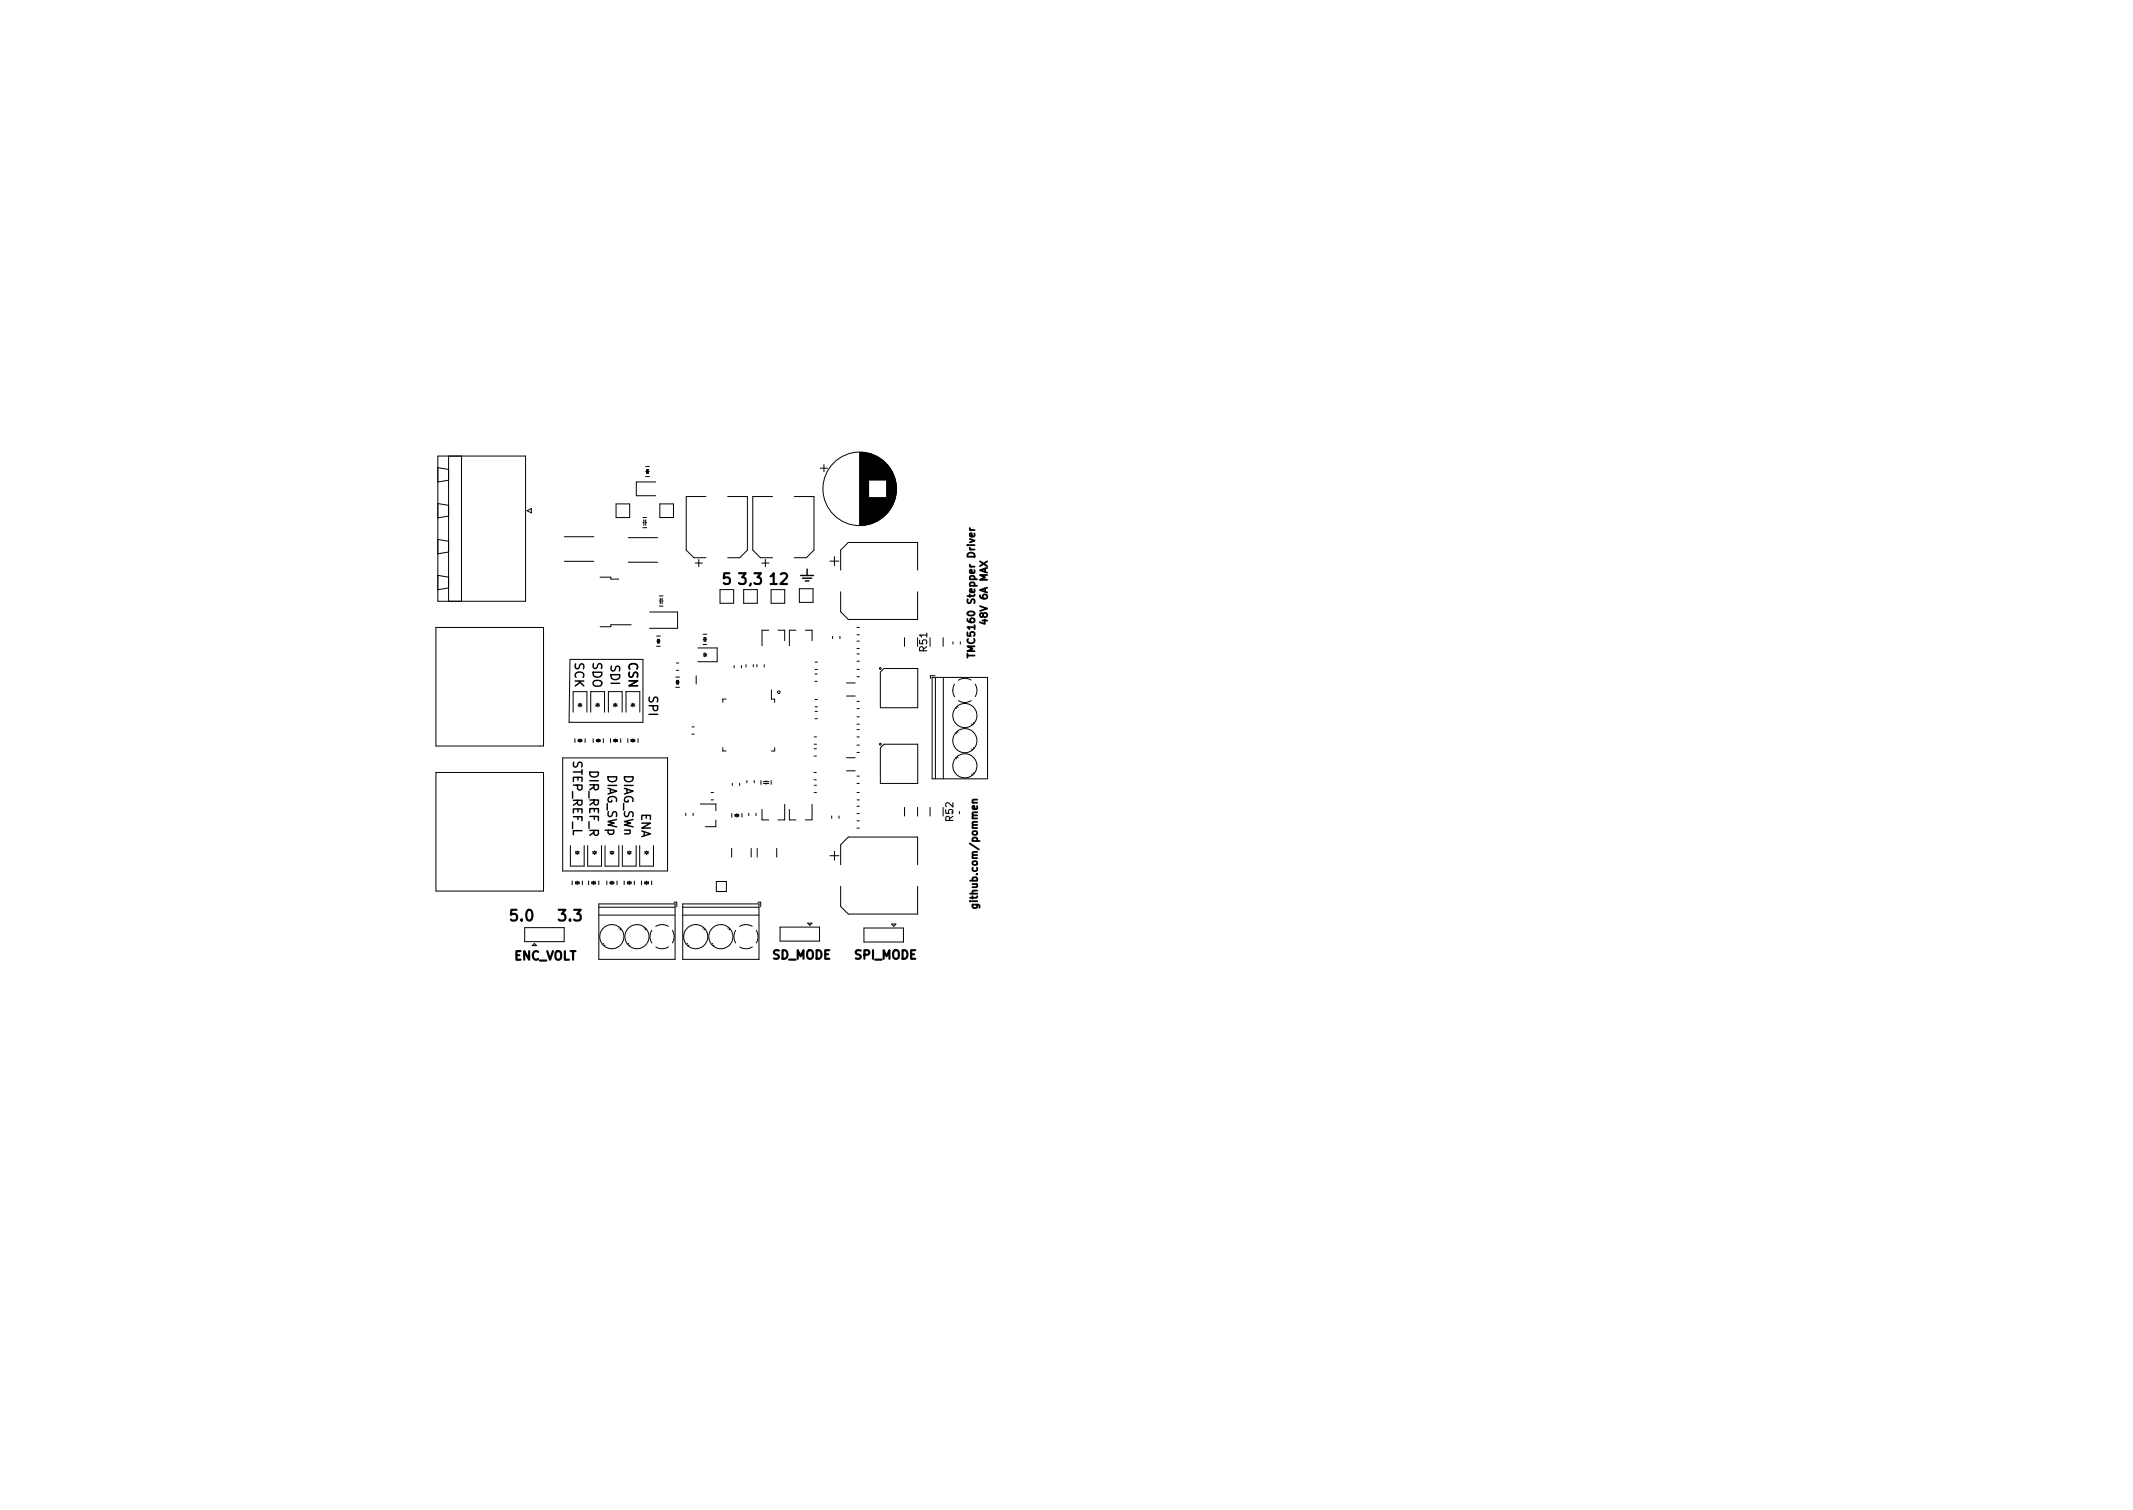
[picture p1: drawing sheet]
<svg xmlns="http://www.w3.org/2000/svg" width="297mm" height="210mm" viewBox="0 0 297 210" stroke-linecap="round" stroke-linejoin="round" font-family="sans-serif">
<defs><g id="words">
<g font-size="2.1">
<text x="100.6" y="81.4">5</text>
<text x="103" y="81.4">3,3</text>
<text x="107.3" y="81.4">12</text>
<text x="71.2" y="128.3">5.0</text>
<text x="77.9" y="128.3">3.3</text>
</g>
<g font-size="1.7">
<text x="80" y="92.2" transform="rotate(90 80 92.2)">SCK</text>
<text x="82.5" y="92.2" transform="rotate(90 82.5 92.2)">SDO</text>
<text x="85" y="92.6" transform="rotate(90 85 92.6)">SDI</text>
<text x="87.5" y="92.2" transform="rotate(90 87.5 92.2)">CSN</text>
<text x="90.3" y="96.9" transform="rotate(90 90.3 96.9)">SPI</text>
<text x="79.8" y="105.8" transform="rotate(90 79.8 105.8)">STEP_REF_L</text>
<text x="82.1" y="107.2" transform="rotate(90 82.1 107.2)">DIR_REF_R</text>
<text x="84.6" y="107.7" transform="rotate(90 84.6 107.7)">DIAG_SWp</text>
<text x="86.9" y="107.7" transform="rotate(90 86.9 107.7)">DIAG_SWn</text>
<text x="89.3" y="113.2" transform="rotate(90 89.3 113.2)">ENA</text>
<text x="71.5" y="133.7">ENC_VOLT</text>
<text x="107.5" y="133.6">SD_MODE</text>
<text x="119" y="133.6">SPI_MODE</text>
</g>
<g font-size="1.4">
<text x="137.5" y="86.6" transform="rotate(-90 137.5 86.6)">48V 6A MAX</text>
<text x="129.1" y="90.7" transform="rotate(-90 129.1 90.7)">R51</text>
<text x="135.8" y="90.6" transform="rotate(-90 135.8 90.6)">TMC5160 Stepper Driver</text>
<text x="132.7" y="114.3" transform="rotate(-90 132.7 114.3)">R52</text>
<text x="136.1" y="125.7" transform="rotate(-90 136.1 125.7)">github.com/pommen</text>
</g>
</g></defs>
<path d="M135.1 73.5l.1 .3M135.1 73.8h.6M134.7 91v.6M134.7 91.3h1M136.1 111.3l-.6 .1-.1 .2 .1 .2M135.4 126h.8l.2 .2v.2M135.5 126l-.1 .2 .2 .2 .4-.1v-.3" fill="none" stroke="#000" stroke-width=".25"/>
<path d="M112.4 79.2v.9M111.5 80.1h1.8M111.8 80.5h1.2M112.1 80.9h.5" fill="none" stroke="#000" stroke-width=".2"/>
<g fill="none" stroke="#000" stroke-width=".14">
<path d="M61 63.5h12.2v20.2h-12.2zM61 65.1l1.5 .3M61 70.1l1.5 .3M61 75.1l1.5 .3M62.5 63.5v20.2M62.5 66.9l-1.5 .2M62.5 71.9l-1.5 .2M62.5 76.9l-1.5 .2M64.3 63.5v20.2M73.4 71.1l.6-.3v.6zM78.6 78.2h4.1M78.6 74.7h4.1"/>
<path d="M85.8 70.2h1.9v1.9h-1.9zM87.5 74.9h4.1M87.5 78.3h4.1M89.5 72.1h.5M89.5 73.5h.5M89.5 72.8h.2M89.7 72.4v.7M89.9 66.4h.5M89.9 64.9h.5M89.9 65.7h.5M89.9 72.4v.7M89.9 72.8h.1"/>
<path d="M90 65.4h.3v.5h-.3zM90.2 65.4v.5M91.3 67.1h-2.7v1.9h2.7M91.9 70.2h1.9v1.9h-1.9zM96.8 78.4h1M97.3 77.9v1M98.3 69.1h-2.7v7.5l1 1.1h1.7M101.3 69.1h2.8v7.5l-1.1 1.1h-1.7M106.1 78.4h1M106.6 77.9v1M107.6 69.1h-2.8v7.5l1.1 1.1h1.7M110.6 69.1h2.8v7.5l-1.1 1.1h-1.7"/>
<path d="M114.2 65.2h1M114.7 64.7v1M115.6 78.1h1.2M116.2 77.5v1.3M117.1 79.4v-2.8l1-1.1h9.7v3.9M119.7 63v10.1M119.8 63v10.1M119.9 63v10.1M120 63v10.1M120.1 63v10.1M120.2 63v10.1M120.3 63v10.1"/>
<path d="M120.4 63v10.1M120.5 63v10.1M120.6 63.1v10M120.7 63.1v10M120.7 63.1v9.9M120.8 63.1v9.9M120.9 63.1v9.9M121 63.1v9.9M121 63.1v3.7M121 69.3v3.7M121 63.2v3.6M121.1 63.2v3.6"/>
<path d="M121.1 69.3v3.7M121.2 63.2v3.6M121.2 69.3v3.6M121.3 63.2v3.6M121.3 69.3v3.6M121.4 63.3v3.5M121.4 69.3v3.6M121.4 69.3v3.5M121.5 63.3v3.5M121.5 69.3v3.5M121.6 63.3v3.5M121.6 69.3v3.5"/>
<path d="M121.6 63.4v3.4M121.7 63.4v3.4M121.7 69.3v3.5M121.7 69.3v3.4M121.8 63.4v3.4M121.8 69.3v3.4M121.9 63.5v3.3M121.9 69.3v3.4M122 63.5v3.3M122 69.3v3.3M122.1 63.6v3.2M122.1 69.3v3.3"/>
<path d="M122.1 69.3v3.2M122.2 63.6v3.2M122.2 69.3v3.2M122.3 63.7v3.1M122.3 69.3v3.2M122.3 69.3v3.1M122.4 63.7v3.1M122.4 69.3v3.1M122.4 63.8v3M122.5 63.8v3M122.5 69.3v3M122.6 63.8v3"/>
<path d="M122.6 69.3v3M122.6 63.9v2.9M122.6 69.3v2.9M122.7 63.9v2.9M122.7 69.3v2.9M122.7 64v2.8M122.8 64v2.8M122.8 69.3v2.8M122.9 64.1v2.7M122.9 69.3v2.8M122.9 69.3v2.7M123 64.1v2.7"/>
<path d="M123 69.3v2.7M123 64.2v2.6M123 69.3v2.6M123.1 64.2v2.6M123.1 69.3v2.6M123.1 64.3v2.5M123.2 64.3v2.5M123.2 69.3v2.5M123.2 64.4v2.4M123.2 69.3v2.4M123.3 64.4v2.4M123.3 69.3v2.4"/>
<path d="M123.3 64.5v2.3M123.4 64.5v2.3M123.4 69.3v2.3M123.4 64.6v2.2M123.4 69.3v2.2M123.5 64.6v6.9M123.5 64.7v6.8M123.6 64.7v6.7M123.6 64.8v6.6M123.6 64.8v6.5M123.7 64.9v6.4M123.7 64.9v6.3"/>
<path d="M123.8 65v6.2M123.8 65v6.1M123.8 65.1v6M123.9 65.1v5.9M123.9 65.2v5.8M124 65.2v5.7M124 65.3v5.5M124 65.4v5.4M124.1 65.4v5.3M124.1 65.5v5.1M124.2 65.6v5M124.2 65.6v4.9"/>
<path d="M124.2 65.7v4.7M124.3 65.8v4.6M124.3 65.9v4.4M124.4 65.9v4.3M124.4 66v4.1M124.4 66.1v3.9M124.5 66.2v3.7M124.5 66.3v3.5M124.6 66.4v3.3M124.6 66.6v3M124.6 66.7v2.7M124.7 66.8v2.5"/>
<path d="M124.7 67v2.1M124.8 67.2v1.7M124.8 67.5v1.2M60.7 87.4h15v16.5h-15zM61 80.1l1.5 .3M62.5 81.9l-1.5 .2M79.4 91.8h10.1v8.8h-10.3zM79.8 96.3v2.9M80.5 98.3l.3-.3 .2 .3zM80.5 98h.5M80.8 97.9v.1M80.8 98.3v.1"/>
<path d="M81.7 96.3v2.9M82.3 99.2v-2.9h1.9v2.9M83 98h.5M83.2 97.9v.1M83.2 98.3v.1M83.2 98l.3 .3h-.5zM83.6 80.4h1.5v.2h1.1M84.7 99.2v-2.9h1.9v2.9M85.4 98.3l.3-.3 .2 .3zM85.4 98h.5M85.7 97.9v.1M85.7 98.3v.1"/>
<path d="M87.2 99.2v-2.9h1.9v2.9M87.9 98.3l.2-.3 .3 .3zM87.9 98h.5M87.9 87h-2.8v.3h-1.5M88.1 97.9v.1M88.1 98.3v.1M90.5 85.2h3.9v2.3h-3.9M91.4 90h.6M91.4 88.6h.6M91.4 89.3h.5M91.6 89h.2v.5h-.2zM91.7 89v.5"/>
<path d="M91.8 83h.5M91.8 84.4h.5M91.8 83.7h.1M91.9 83.3v.8M92.2 83.3v.8M92.2 83.7h.1M94.1 95.7h.5M94.1 94.3h.5M94.1 95h.5M94.2 92.3h.3M94.2 93.3h.3M94.2 94.7h.3v.5h-.3z"/>
<path d="M94.4 94.7v.5M96.9 94.1v1.1M97.2 90.2h2.7v1.9h-2.7M97.9 89.7h.5M97.9 88.3h.5M97.9 89h.5M97.9 91.2h.2M98 88.8h.3v.5h-.3zM98.1 90.9l.2 .3-.2 .2zM98.2 88.8v.5M98.3 91.2h.1M98.3 90.9v.5"/>
<path d="M100.3 82.1v1.9h1.9v-1.9M101.1 97.3h-.4v.5M102.2 92.7v.3M103.3 92.7v.3M103.6 82.1v1.9h1.9v-1.9M103.9 92.5v.4M104.9 92.5v.4M105.4 92.5v.4M106.4 92.5v.4M107 87.8h-.9v2.1M107.4 82.1v1.9h1.9v-1.9M107.4 96.1v1.2h.5v.5"/>
<path d="M108.3 87.8h1v1.4M110.9 87.8h-1v2.1M111.3 82h1.9v1.9h-1.9zM112.2 87.8h.9v1.4M113.5 93.8h.3M113.5 94.9h.3M113.5 99.1h.3M113.5 93.2h.3M113.5 92.2h.3M113.5 97.4h.3M113.5 98.4h.3M115.9 88.6v.3"/>
<path d="M117 88.6v.3M117.1 82.4v2.8l1 1.1h9.7v-3.9M117.9 96.9h1.2M117.9 95.1h1.2M119.3 89.3h.4M119.3 93.2h.4M119.3 88.4h.4M119.3 87.4h.4M119.3 90.3h.4M119.3 99.8h.4M119.3 91.1h.4M119.3 92.1h.4"/>
<path d="M119.3 98.7h.4M119.3 97.7h.4M119.3 94.2h.4M123.1 93.1h4.7v5.4h-5.2v-4.9zM126 88.8v1.2M129.8 94.3h7.7v14.1h-7.7zM130.2 94.1h-.6v.4M130.3 94.3v14.1M131.3 88.8v1.2M131.4 94.3v14.1M132.7 96.1l.2 .9M132.7 89.4v.3"/>
<path d="M132.9 95.3l-.2 .9M133.1 98.6l.1 .1M133.3 98.4l.1 .1M133.5 97.6l.8 .2h.4l.6-.2M133.7 89.4v.3M135.2 94.7l-.8-.2-.9 .2M135.8 95.2l.2 1-.2 .8M60.7 107.6h15v16.5h-15zM78.4 105.5h14.6v15.8h-14.6zM79.4 117.7v2.9h2v-2.9M80.1 102.9v.5M80.1 118.6h.5l-.2 .3z"/>
<path d="M80.1 118.9h.5M80.4 118.5v.1M80.4 118.9v.1M80.5 103h.5v.2h-.5zM80.5 103.1h.5M80.8 102.9v.5M81.5 102.9v.5M81.8 117.7v2.9h2v-2.9M82.5 118.6h.6l-.3 .3zM82.5 118.9h.6M82.6 102.9v.5M82.8 118.5v.1"/>
<path d="M82.8 118.9v.1M83.1 103h.5v.2h-.5zM83.1 103.1h.5M83.3 102.9v.5M84 102.9v.5M84.3 117.7v2.9h1.9v-2.9M85 118.6h.5l-.3 .3zM85 118.9h.5M85 102.9v.5M85.2 118.5v.1M85.2 118.9v.1M85.5 103h.5v.2h-.5z"/>
<path d="M85.5 103.1h.5M85.7 102.9v.5M86.4 102.9v.5M86.7 117.7v2.9h1.9v-2.9M87.4 118.6h.5l-.3 .3zM87.4 118.9h.5M87.4 102.9v.5M87.6 118.5v.1M87.6 118.9v.1M87.9 103h.5v.2h-.5zM87.9 103.1h.5M88.1 102.9v.5"/>
<path d="M88.8 102.9v.5M89.1 117.7v2.9h1.9v-2.9M89.8 118.6h.5l-.3 .3zM89.8 118.9h.5M90 118.5v.1M90 118.9v.1M95.5 113.2v.4M96.4 101.2h.3M96.4 102.2h.3M96.5 113.2v.4M97.5 112h2.2v.9M99 110.4h.3"/>
<path d="M99 111.4h.3M99.7 114.2v.9h-1.5M100.7 104.1v.5h.4M101.9 118.1v1.2M101.9 113.3v.5M102 109.1v.3M102.4 113.4h.5v.3h-.5zM102.4 113.5h.5M102.6 113.3v.5M103 109.1v.3M103.3 113.3v.5M104 108.7v.3"/>
<path d="M104.3 113.2v.4M104.6 118.1v1.2M105 108.7v.3M105.3 113.2v.4M105.4 118.1v1.2M106 108.7v.5M106.1 112.7v1.5h.9M106.3 109.1h.8M106.3 108.8h.8M106.7 108.7v.1M106.7 109.1v.1M107.4 108.7v.5"/>
<path d="M107.9 104.1v.5h-.5M108.2 118.1v1.2M109.3 112v2.2h-1M109.9 112.7v1.5h1M113.1 112v2.2h-.9M113.3 107.6h.4M113.3 108.6h.4M113.4 110.4h.3M113.4 109.3h.3M113.4 103.6h.3M113.4 102.6h.3M113.4 104.3h.3"/>
<path d="M113.4 105.3h.3M113.5 100.1h.3M115.6 119.2h1.2M115.8 113.6v.3M116.2 118.5v1.3M116.8 113.6v.3M117.9 105.5h1.2M117.9 107.3h1.2M119.3 109.1h.4M119.3 110.4h.4M119.3 102.6h.4M119.3 111.4h.4"/>
<path d="M119.3 115.3h.4M119.3 114.3h.4M119.3 113.3h.4M119.3 112.3h.4M119.3 101.6h.4M119.3 108.1h.4M119.3 103.8h.4M119.3 104.8h.4M119.3 100.8h.4M122.6 104.1l.5-.5h4.7v5.5h-5.2zM126 112.4v1.2M127.8 112.4v1.2"/>
<path d="M129.5 112.4v1.2M133.1 102.1l.1 .1M133.1 105.6l.1 .1M133.3 101.9l.1 .1M133.3 105.4l.1 .1M133.6 113v.3M135.3 100.8l.1 .1M135.3 104.3l.1 .1M135.3 107.8l.1 .1M135.5 100.6l.1 .1M135.5 104.1l.1 .1M135.5 107.6l.1 .1"/>
<path d="M73.1 129.2h5.5v1.9h-5.5zM74.4 131.4l.3 .3h-.6zM79.7 122.7v.5M80.1 122.8h.5v.3h-.5zM80.1 122.9h.5M80.4 122.7v.5M81.1 122.7v.5M82 122.7v.5M82.4 122.8h.5v.3h-.5zM82.4 122.9h.5M82.7 122.7v.5M83.4 122.7v.5"/>
<path d="M83.4 126.3h10.6M83.4 127.4h10.6M83.4 125.9h10.6v7.7h-10.6zM84.1 131.4l-.2 .1M84.2 131.6l-.1 .1M84.5 122.7v.5M85 122.8h.5v.3h-.5zM85 122.9h.5M85.2 122.7v.5M85.9 122.7v.5M86.3 129.1l-.1 .1M86.5 129.4l-.2 .1"/>
<path d="M86.9 122.7v.5M87.4 122.8h.5v.3h-.5zM87.4 122.9h.5M87.6 131.4l-.2 .1M87.6 122.7v.5M87.7 131.6l-.1 .1M88.3 122.7v.5M89.3 122.7v.5M89.8 129.1l-.1 .1M89.8 122.8h.5v.3h-.5zM89.8 122.9h.5M90 129.4l-.2 .1"/>
<path d="M90 122.7v.5M90.8 122.7v.5M90.8 129.5l-.3 .9 .1 .4 .2 .5M93.1 129l-.9-.3-.9 .3M93.1 131.8l-.9 .3-.9-.2M93.6 129.5l.3 1-.3 .8M93.9 125.6h.4v.7M95.1 126.3h10.6M95.1 127.4h10.6M95.1 125.9h10.6v7.7h-10.6zM95.7 131.4l-.1 .1M95.9 131.6l-.1 .1"/>
<path d="M98 129.1l-.1 .1M98.2 129.4l-.2 .1M99.2 131.4l-.1 .1M99.4 131.6l-.1 .1M99.8 122.7h1.4v1.4h-1.4zM101.5 129.1l-.1 .1M101.7 129.4l-.2 .1M102.5 129.5l-.3 .9v.4l.3 .5M103.9 128.7l.9 .3M103.9 128.7l-.9 .3M104.8 131.8l-.9 .3-.9-.2M105.3 129.5l.3 1-.3 .8"/>
<path d="M105.5 125.6h.4v.7M108.6 129.1h5.5v1.9h-5.5zM112.5 128.5h.6l-.3 .3zM117.1 120.4v-2.8l1-1h9.7v3.8M117.1 123.4v2.8l1 1.1h9.7v-3.9M120.3 129.2h5.5v2h-5.5zM124.2 128.7h.6l-.3 .3z"/>
<circle cx="119.7" cy="68.1" r="5.1"/>
<circle cx="108.5" cy="96.4" r=".18"/>
<circle cx="122.6" cy="93.1" r=".13"/>
<circle cx="134.4" cy="99.6" r="1.68"/>
<circle cx="122.6" cy="103.6" r=".13"/>
<circle cx="134.4" cy="103.1" r="1.68"/>
<circle cx="134.4" cy="106.6" r="1.68"/>
<circle cx="85.2" cy="130.4" r="1.68"/>
<circle cx="88.7" cy="130.4" r="1.68"/>
<circle cx="96.9" cy="130.4" r="1.68"/>
<circle cx="100.4" cy="130.4" r="1.68"/>
</g>
<use href="#words"/>
</svg>
